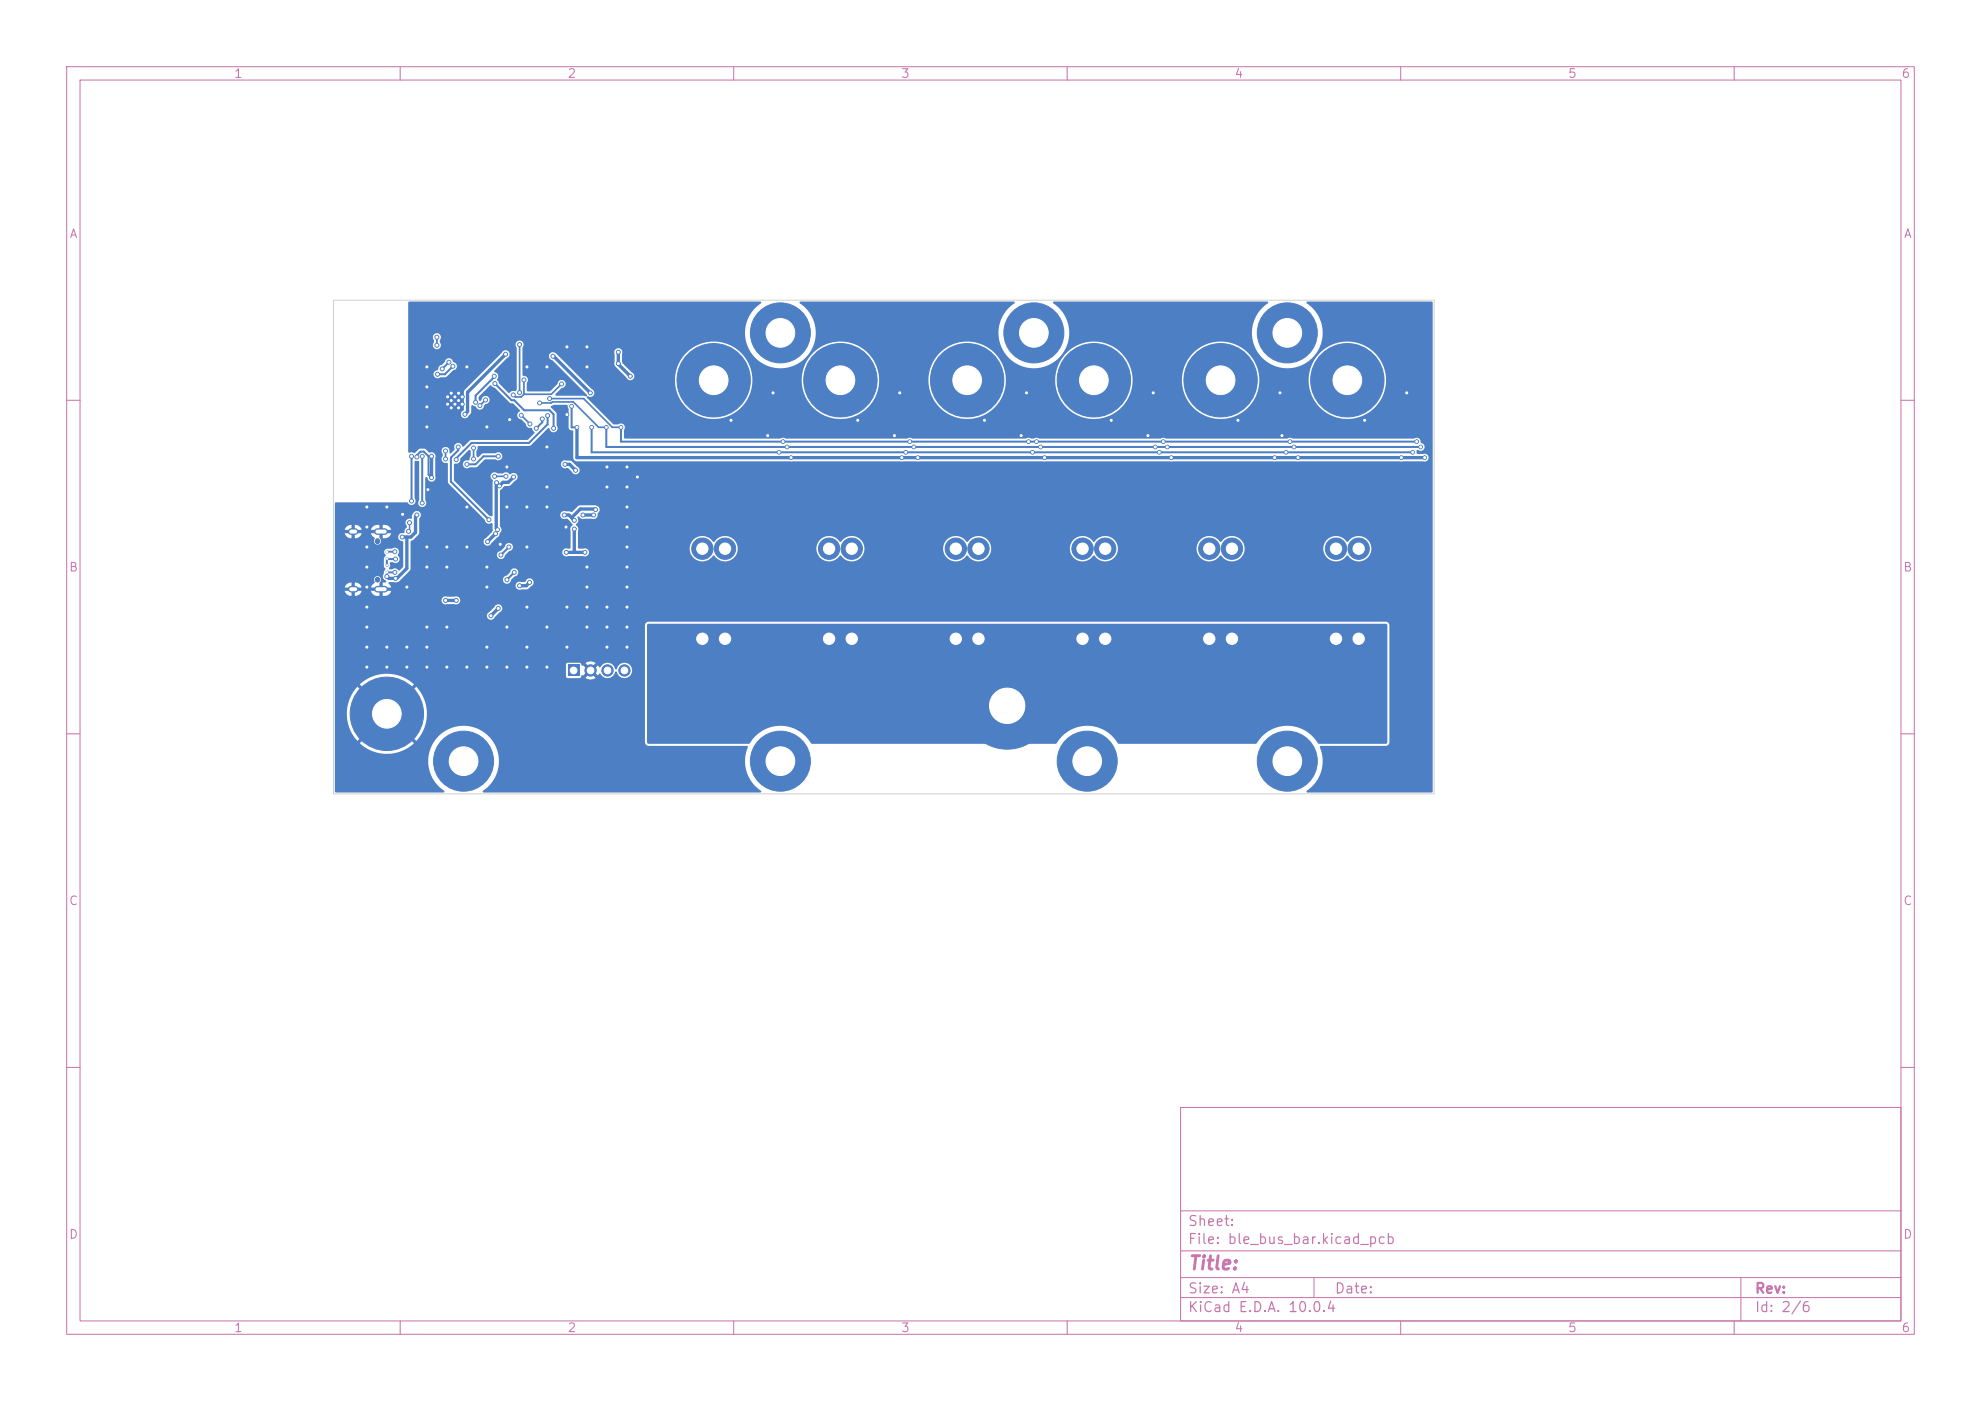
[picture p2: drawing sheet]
<svg xmlns="http://www.w3.org/2000/svg" width="297mm" height="210mm" viewBox="0 0 297 210" stroke-linecap="round" stroke-linejoin="round" font-family="sans-serif">
<defs><g id="words">
<text font-size="2" fill="#c872ab" x="178" y="190.8">Title:</text>
<g font-size="1.5" fill="#c872ab">
<text x="178" y="184.2">Sheet:</text>
<text x="178" y="186.9">File: ble_bus_bar.kicad_pcb</text>
<text x="178" y="197.1">KiCad E.D.A. 10.0.4</text>
<text x="178" y="194.3">Size: A4</text>
<text x="200" y="194.3">Date:</text>
<text x="263" y="194.3">Rev:</text>
<text x="263" y="197.1">Id: 2/6</text>
</g>
<g font-size="1.3" fill="#c872ab">
<text x="35" y="12">1</text>
<text x="85" y="12">2</text>
<text x="135" y="12">3</text>
<text x="185" y="12">4</text>
<text x="235" y="12">5</text>
<text x="285" y="12">6</text>
<text x="10.3" y="36">A</text>
<text x="285.4" y="36">A</text>
<text x="10.3" y="86">B</text>
<text x="285.3" y="86">B</text>
<text x="10.3" y="136">C</text>
<text x="285.3" y="136">C</text>
<text x="10.3" y="186">D</text>
<text x="285.3" y="186">D</text>
<text x="35" y="200">1</text>
<text x="85" y="200">2</text>
<text x="135" y="200">3</text>
<text x="185" y="200">4</text>
<text x="235" y="200">5</text>
<text x="285" y="200">6</text>
</g>
</g></defs>
<g fill="none" stroke="#c872ab" stroke-width=".15">
<path d="M10 10h277v190h-277zM12 12h273v186h-273zM60 10v2M110 10v2M160 10v2M210 10v2M260 10v2M10 60h2M285 60h2M10 110h2M285 110h2M10 160h2"/>
<path d="M177 166h108v32h-108zM285 160h2M60 198v2M110 198v2M160 198v2M177 194.5h108M177 191.5h108M177 187.5h108M177 181.5h108M197 191.5v3M210 198v2M260 198v2"/>
<path d="M261 191.5v6.5"/>
</g>
<path d="M85.1 99.7h1.8v1.7h-1.8z" fill="#4d7fc4"/>
<g fill="#4d7fc4" stroke="#4d7fc4" stroke-width=".15">
<circle cx="88.5" cy="100.5" r=".85"/>
<circle cx="91.1" cy="100.5" r=".85"/>
<circle cx="93.6" cy="100.5" r=".85"/>
<circle cx="183" cy="57" r="5.5"/>
<circle cx="164" cy="57" r="5.5"/>
<circle cx="155" cy="49.9" r="4.5"/>
<circle cx="69.5" cy="114.1" r="4.5"/>
<circle cx="163" cy="114.1" r="4.5"/>
<circle cx="117" cy="49.9" r="4.5"/>
<circle cx="67.6" cy="61.1" r=".3"/>
<circle cx="68.7" cy="61.1" r=".3"/>
<circle cx="67.1" cy="60.6" r=".3"/>
<circle cx="68.2" cy="60.6" r=".3"/>
<circle cx="69.3" cy="60.6" r=".3"/>
<circle cx="67.6" cy="60" r=".3"/>
<circle cx="68.7" cy="60" r=".3"/>
<circle cx="67.1" cy="59.5" r=".3"/>
<circle cx="68.2" cy="59.5" r=".3"/>
<circle cx="69.3" cy="59.5" r=".3"/>
<circle cx="67.6" cy="58.9" r=".3"/>
<circle cx="68.7" cy="58.9" r=".3"/>
<circle cx="107" cy="57" r="5.5"/>
<circle cx="181.3" cy="95.8" r="1.6"/>
<circle cx="184.7" cy="95.8" r="1.6"/>
<circle cx="181.3" cy="82.3" r="1.6"/>
<circle cx="184.7" cy="82.3" r="1.6"/>
<circle cx="202" cy="57" r="5.5"/>
<circle cx="117" cy="114.1" r="4.5"/>
<circle cx="105.3" cy="95.8" r="1.6"/>
<circle cx="108.7" cy="95.8" r="1.6"/>
<circle cx="105.3" cy="82.3" r="1.6"/>
<circle cx="108.7" cy="82.3" r="1.6"/>
<circle cx="200.3" cy="95.8" r="1.6"/>
<circle cx="203.7" cy="95.8" r="1.6"/>
<circle cx="200.3" cy="82.3" r="1.6"/>
<circle cx="203.7" cy="82.3" r="1.6"/>
<circle cx="126" cy="57" r="5.5"/>
<circle cx="193" cy="114.1" r="4.5"/>
<circle cx="193" cy="49.9" r="4.5"/>
<circle cx="124.3" cy="95.8" r="1.6"/>
<circle cx="127.7" cy="95.8" r="1.6"/>
<circle cx="124.3" cy="82.3" r="1.6"/>
<circle cx="127.7" cy="82.3" r="1.6"/>
<circle cx="145" cy="57" r="5.5"/>
<circle cx="151" cy="105.8" r="6.5"/>
<circle cx="58" cy="107" r="5.5"/>
<circle cx="143.3" cy="95.8" r="1.6"/>
<circle cx="146.7" cy="95.8" r="1.6"/>
<circle cx="143.3" cy="82.3" r="1.6"/>
<circle cx="146.7" cy="82.3" r="1.6"/>
<circle cx="162.3" cy="95.8" r="1.6"/>
<circle cx="165.7" cy="95.8" r="1.6"/>
<circle cx="162.3" cy="82.3" r="1.6"/>
<circle cx="165.7" cy="82.3" r="1.6"/>
<circle cx="64" cy="97" r=".3"/>
<circle cx="70" cy="55" r=".3"/>
<circle cx="88" cy="85" r=".3"/>
<circle cx="58" cy="97" r=".3"/>
<circle cx="82" cy="73" r=".3"/>
<circle cx="55" cy="100" r=".3"/>
<circle cx="88" cy="88" r=".3"/>
<circle cx="172.1" cy="65.3" r=".28"/>
<circle cx="210.9" cy="58.9" r=".28"/>
<circle cx="67" cy="100" r=".3"/>
<circle cx="84.9" cy="79" r=".28"/>
<circle cx="172.9" cy="58.9" r=".28"/>
<circle cx="67" cy="85" r=".3"/>
<circle cx="85" cy="91" r=".3"/>
<circle cx="64" cy="85" r=".3"/>
<circle cx="76" cy="70" r=".3"/>
<circle cx="153.1" cy="65.3" r=".28"/>
<circle cx="134.1" cy="65.3" r=".28"/>
<circle cx="55" cy="82" r=".3"/>
<circle cx="85" cy="97" r=".3"/>
<circle cx="185.6" cy="63" r=".28"/>
<circle cx="88" cy="55" r=".3"/>
<circle cx="115.1" cy="65.3" r=".28"/>
<circle cx="94" cy="70" r=".3"/>
<circle cx="153.9" cy="58.9" r=".28"/>
<circle cx="58" cy="76" r=".3"/>
<circle cx="64" cy="100" r=".3"/>
<circle cx="55" cy="76" r=".3"/>
<circle cx="94" cy="79" r=".3"/>
<circle cx="128.6" cy="63" r=".28"/>
<circle cx="67" cy="82" r=".3"/>
<circle cx="85" cy="62.1" r=".28"/>
<circle cx="73" cy="88" r=".3"/>
<circle cx="76" cy="94" r=".3"/>
<circle cx="134.9" cy="58.9" r=".28"/>
<circle cx="91" cy="70" r=".3"/>
<circle cx="64" cy="94" r=".3"/>
<circle cx="55" cy="85" r=".3"/>
<circle cx="64" cy="55" r=".3"/>
<circle cx="94" cy="91" r=".3"/>
<circle cx="91" cy="73" r=".3"/>
<circle cx="88" cy="52" r=".3"/>
<circle cx="79" cy="97" r=".3"/>
<circle cx="61" cy="100" r=".3"/>
<circle cx="94" cy="82" r=".3"/>
<circle cx="55" cy="79" r=".3"/>
<circle cx="82" cy="76" r=".3"/>
<circle cx="91" cy="94" r=".3"/>
<circle cx="67" cy="94" r=".3"/>
<circle cx="115.9" cy="58.9" r=".28"/>
<circle cx="60.4" cy="77.1" r=".28"/>
<circle cx="82" cy="100" r=".3"/>
<circle cx="64" cy="58" r=".3"/>
<circle cx="73" cy="100" r=".3"/>
<circle cx="82" cy="67" r=".3"/>
<circle cx="79" cy="82" r=".3"/>
<circle cx="94" cy="73" r=".3"/>
<circle cx="94" cy="94" r=".3"/>
<circle cx="73" cy="97" r=".3"/>
<circle cx="76.4" cy="62.9" r=".28"/>
<circle cx="55" cy="97" r=".3"/>
<circle cx="61" cy="88" r=".3"/>
<circle cx="85" cy="52" r=".3"/>
<circle cx="55" cy="88" r=".3"/>
<circle cx="94" cy="85" r=".3"/>
<circle cx="73" cy="64" r=".3"/>
<circle cx="64" cy="82" r=".3"/>
<circle cx="73" cy="85" r=".3"/>
<circle cx="79" cy="76" r=".3"/>
<circle cx="64.2" cy="73.4" r=".28"/>
<circle cx="94" cy="88" r=".3"/>
<circle cx="147.6" cy="63" r=".28"/>
<circle cx="82" cy="94" r=".3"/>
<circle cx="58" cy="100" r=".3"/>
<circle cx="70" cy="82" r=".3"/>
<circle cx="91" cy="97" r=".3"/>
<circle cx="204.6" cy="63" r=".28"/>
<circle cx="79" cy="91" r=".3"/>
<circle cx="79" cy="55" r=".3"/>
<circle cx="166.6" cy="63" r=".28"/>
<circle cx="88" cy="94" r=".3"/>
<circle cx="192.2" cy="65.3" r=".28"/>
<circle cx="70" cy="100" r=".3"/>
<circle cx="109.6" cy="63" r=".28"/>
<circle cx="64" cy="64" r=".3"/>
<circle cx="94" cy="97" r=".3"/>
<circle cx="75" cy="81.6" r=".28"/>
<circle cx="88" cy="91" r=".3"/>
<circle cx="55" cy="94" r=".3"/>
<circle cx="76" cy="100" r=".3"/>
<circle cx="79" cy="100" r=".3"/>
<circle cx="94" cy="76" r=".3"/>
<circle cx="76" cy="76" r=".3"/>
<circle cx="95.6" cy="71.5" r=".28"/>
<circle cx="55" cy="91" r=".3"/>
<circle cx="70" cy="76" r=".3"/>
<circle cx="82" cy="55" r=".3"/>
<circle cx="191.9" cy="58.9" r=".28"/>
<circle cx="64" cy="61" r=".3"/>
<circle cx="91" cy="91" r=".3"/>
<circle cx="61" cy="97" r=".3"/>
<circle cx="68.4" cy="90" r=".3"/>
<circle cx="66.8" cy="90" r=".3"/>
<circle cx="58" cy="86.4" r=".3"/>
<circle cx="60.3" cy="80.5" r=".3"/>
<circle cx="59.3" cy="86.7" r=".3"/>
<circle cx="62.5" cy="77.2" r=".3"/>
<circle cx="77" cy="59.2" r=".3"/>
<circle cx="78.6" cy="56.9" r=".3"/>
<circle cx="84.2" cy="57.6" r=".3"/>
<circle cx="77.9" cy="58.9" r=".3"/>
<circle cx="65.5" cy="50.6" r=".3"/>
<circle cx="65.5" cy="51.7" r=".3"/>
<circle cx="77.9" cy="51.7" r=".3"/>
<circle cx="194.6" cy="68.6" r=".28"/>
<circle cx="92.7" cy="54.5" r=".3"/>
<circle cx="74.9" cy="72.9" r=".28"/>
<circle cx="74.4" cy="72.4" r=".3"/>
<circle cx="191.1" cy="68.6" r=".28"/>
<circle cx="88.5" cy="58.9" r=".3"/>
<circle cx="75.8" cy="53.1" r=".3"/>
<circle cx="64.7" cy="71.6" r=".3"/>
<circle cx="86.5" cy="64.1" r=".28"/>
<circle cx="92.7" cy="52.8" r=".3"/>
<circle cx="74.3" cy="80" r=".3"/>
<circle cx="86.3" cy="70.5" r=".3"/>
<circle cx="82.9" cy="53.4" r=".3"/>
<circle cx="74.6" cy="79.4" r=".28"/>
<circle cx="73.1" cy="81.2" r=".3"/>
<circle cx="64.7" cy="68.4" r=".3"/>
<circle cx="62.5" cy="68.5" r=".3"/>
<circle cx="77" cy="71.5" r=".3"/>
<circle cx="69.7" cy="62.1" r=".3"/>
<circle cx="84.7" cy="69.6" r=".3"/>
<circle cx="156.6" cy="68.6" r=".28"/>
<circle cx="94.5" cy="56.4" r=".3"/>
<circle cx="213.6" cy="68.6" r=".28"/>
<circle cx="175.6" cy="68.6" r=".28"/>
<circle cx="118.6" cy="68.6" r=".28"/>
<circle cx="85.7" cy="60.9" r=".28"/>
<circle cx="135.2" cy="68.6" r=".28"/>
<circle cx="137.6" cy="68.6" r=".28"/>
<circle cx="210.1" cy="68.6" r=".28"/>
<circle cx="70" cy="69.6" r=".3"/>
<circle cx="80.4" cy="64.2" r=".3"/>
<circle cx="74.7" cy="68.4" r=".3"/>
<circle cx="81.3" cy="62.8" r=".3"/>
<circle cx="68.4" cy="68.9" r=".3"/>
<circle cx="82.1" cy="62.3" r=".3"/>
<circle cx="76.3" cy="82" r=".3"/>
<circle cx="75.1" cy="83.2" r=".3"/>
<circle cx="74.2" cy="57.5" r=".3"/>
<circle cx="83" cy="64.2" r=".3"/>
<circle cx="71.3" cy="60.3" r=".3"/>
<circle cx="73.3" cy="77.9" r=".3"/>
<circle cx="74.1" cy="56.4" r=".3"/>
<circle cx="68.7" cy="67" r=".3"/>
<circle cx="88.7" cy="64.1" r=".28"/>
<circle cx="79.4" cy="63.6" r=".3"/>
<circle cx="192.8" cy="67.8" r=".28"/>
<circle cx="116.8" cy="67.8" r=".28"/>
<circle cx="135.8" cy="67.8" r=".28"/>
<circle cx="154.8" cy="67.8" r=".28"/>
<circle cx="211.8" cy="67.8" r=".28"/>
<circle cx="173.8" cy="67.8" r=".28"/>
<circle cx="78.1" cy="62.3" r=".3"/>
<circle cx="155.4" cy="66.2" r=".28"/>
<circle cx="136.4" cy="66.2" r=".28"/>
<circle cx="193.4" cy="66.2" r=".28"/>
<circle cx="117.4" cy="66.2" r=".28"/>
<circle cx="93.1" cy="64.1" r=".28"/>
<circle cx="154.2" cy="66.2" r=".28"/>
<circle cx="82.4" cy="59.7" r=".3"/>
<circle cx="212.4" cy="66.2" r=".28"/>
<circle cx="174.4" cy="66.2" r=".28"/>
<circle cx="66.8" cy="68.8" r=".3"/>
<circle cx="175" cy="67" r=".28"/>
<circle cx="213" cy="67" r=".28"/>
<circle cx="90.9" cy="64.1" r=".28"/>
<circle cx="80.9" cy="60.4" r=".3"/>
<circle cx="118" cy="67" r=".28"/>
<circle cx="173.2" cy="67" r=".28"/>
<circle cx="66.8" cy="67.6" r=".3"/>
<circle cx="156" cy="67" r=".28"/>
<circle cx="194" cy="67" r=".28"/>
<circle cx="137" cy="67" r=".28"/>
<circle cx="59.2" cy="82.7" r=".3"/>
<circle cx="58" cy="82.7" r=".15"/>
<circle cx="74.1" cy="71.4" r=".3"/>
<circle cx="75.8" cy="71.4" r=".3"/>
<circle cx="87.4" cy="77.2" r=".3"/>
<circle cx="89" cy="77.2" r=".3"/>
<circle cx="77.1" cy="85.8" r=".3"/>
<circle cx="76" cy="86.9" r=".3"/>
<circle cx="84.9" cy="82.8" r=".3"/>
<circle cx="87.7" cy="82.8" r=".3"/>
<circle cx="77.9" cy="87.8" r=".3"/>
<circle cx="73.6" cy="92.3" r=".3"/>
<circle cx="79.4" cy="87.3" r=".3"/>
<circle cx="74.7" cy="91.2" r=".3"/>
<circle cx="86.1" cy="79.3" r=".3"/>
<circle cx="89.3" cy="76.4" r=".3"/>
<circle cx="84.6" cy="77.2" r=".3"/>
<circle cx="86.1" cy="78" r=".3"/>
<circle cx="59.3" cy="83.8" r=".3"/>
<circle cx="67.3" cy="54.3" r=".3"/>
<circle cx="63.3" cy="68.4" r=".3"/>
<circle cx="58" cy="83.7" r=".15"/>
<circle cx="63.3" cy="75.4" r=".3"/>
<circle cx="66.3" cy="55.3" r=".3"/>
<circle cx="58" cy="84.7" r=".15"/>
<circle cx="65.6" cy="56.1" r=".3"/>
<circle cx="61.4" cy="78.4" r=".3"/>
<circle cx="67.9" cy="54.9" r=".3"/>
<circle cx="61.7" cy="68.4" r=".3"/>
<circle cx="61.7" cy="75.1" r=".3"/>
<circle cx="61.3" cy="79.7" r=".3"/>
<circle cx="58" cy="85.7" r=".15"/>
<circle cx="59.2" cy="85.8" r=".3"/>
<circle cx="71" cy="67.1" r=".3"/>
<circle cx="72.8" cy="60" r=".3"/>
<circle cx="71" cy="68.8" r=".3"/>
<circle cx="72" cy="60.8" r=".3"/>
</g>
<path d="M52.6 79.7h.6M56.6 79.7h1.1M52.6 88.3h.6M56.6 88.3h1.1" fill="none" stroke="#4d7fc4" stroke-width="1"/>
<g fill="none" stroke="#4d7fc4" stroke-width=".5">
<path d="M75.8 53.1l-5.7 5.7v2.9l-.4 .4M82.9 53.4l5.6 5.5M92.7 52.8v1.8l1.8 1.8M62.5 77.2l-.2 .2v2.4l-.7 .7h-1.3M64.7 68.4v3.2M74.9 72.8l-.5-.4v6.8l.2 .2M74.9 72.8h.1M77 71.5l-.8 .8h-.8l-.5 .5M84.6 77.2h.7l.8 .8M84.7 69.6h.7l.9 .9M86.1 79.3v3.5M86.5 64.1v4.5h127.1"/>
<path d="M87.4 77.2h1.6M89.2 76.3h-2.2l-1.3 1.3M61 80.5v4.7l-1.5 1.5h-1.2l-.3-.3M66.8 90h1.6M74.3 80l-1.2 1.2M74.7 91.2l-1.1 1.1M79.4 87.3l-.5 .5h-1M84.9 82.8h2.8"/>
</g>
<path d="M65.5 50.6v1.2M72.8 60l-.9 .8M77.9 51.7v7.2M78.5 59.1l-.4 .4h-.8l-.4-.3M78.5 57v2.1M82.4 59.8h5.1l4.3 4.3h1.3M84.2 57.6l-1.6 1.5h-4.1M66.8 67.6v1.2M71 67.2v1.6M74.2 71.4h1.6M78.1 62.3l1.3 1.3M80.9 60.4h1.7l.2-.1h3.1l3.8 3.8h1.2" fill="none" stroke="#4d7fc4" stroke-width=".25"/>
<g fill="none" stroke="#4d7fc4" stroke-width=".3">
<path d="M67.3 54.3l-1 1M67.9 54.9l-1.2 1.2h-1.1M74.1 56.5l-2.8 2.8v1M74.2 57.5l2.5 2.5h.4l1.5 1.5h3.8l.6 .6v2.1M61.7 68.4v6.7M62.5 68.5v-.2l.5-.6h.6l.6 .7v2.8l.5 .4M63.3 68.4v7M68.7 67v.5l-1.1 1.1v3.6l5.7 5.7M74.7 68.4h-2.2l-1.2 1.2h-1.3M81.3 62.8v.5l-.9 .9M82.1 62.3v1.3l-2.8 2.8h-8.6l-2.3 2.3v.2M85.7 60.9v3.2h.8"/>
<path d="M88.7 64.1v3.7h123.1M90.9 64.1v2.9h122.1M93.1 64.1v2.1h119.3M58 85.8h1.2M58.1 82.7h1.1M59.3 83.8h-1.3v1M76.3 82l-1.2 1.2M77.1 85.8l-1.1 1.1"/>
</g>
<path d="M61.4 78.4v1.1l-.1 .2" fill="none" stroke="#4d7fc4" stroke-width=".2"/>
<g fill="#4d7fc4">
<path d="M61.2 45.2h52.8a.15 .15 0 0 1 .1 .1 .15 .15 0 0 1 0 .2 5.3 5.3 0 0 0-1 8 5.3 5.3 0 0 0 8-.2 5.3 5.3 0 0 0-1.2-7.9l.1-.2h32l.1 .2a5.3 5.3 0 0 0-1.1 8 5.3 5.3 0 0 0 8-.1 5.3 5.3 0 0 0-1.1-7.9l.1-.2h32l.1 .2a5.3 5.3 0 0 0-1.1 8 5.3 5.3 0 0 0 8-.1 5.3 5.3 0 0 0-1.1-7.9l.1-.2h18.6l.2 .2v73.3l-.2 .1h-18.6l-.1-.2a5.5 5.5 0 0 0 2-6.7l9.9-.1 .2-.1 .2-.2 .1-17.8-.1-.2-.2-.2-110.8-.1-.3 .1-.2 .4v17.6l.1 .3 .4 .2h14.8l.1 .2a5.5 5.5 0 0 0 2 6.6l-.1 .2h-41.5l-.1-.2a5.3 5.3 0 0 0 1.1-8 5.3 5.3 0 0 0-8.1 .1 5.3 5.3 0 0 0 1.2 7.9l-.1 .2h-16.3v-12h1.8a6 6 0 0 0 1.6 4.3l2.6-2.7h.2l.2 .3v.1l-2.7 2.6 .2 .2a6 6 0 0 0 8-.2l-2.7-2.6v-.2l.3-.2h.1l2.6 2.7 .3-.4a6 6 0 0 0-.3-7.8l-2.6 2.7h-.2l-.2-.3v-.1l2.7-2.6-.4-.3a6 6 0 0 0-7.8 .3l2.7 2.6v.2l-.3 .2h-.1l-2.6-2.7-.3 .4a6 6 0 0 0-1.3 3.5h-1.8v-7.2h34.6v1.8l.2 .2h1.9l.2-.1 .1-.3 .2 .1 .7-.6 .2 .4-.5 .5a1.33 1.33 0 0 0 1.5 0l-.5-.5v-.2l.3-.2 .6 .6 .3-.3a1.25 1.25 0 0 0 1.2 .6 1.25 1.25 0 0 0 1.1-.9h.2a1.16 1.16 0 0 0 1.8 .7 1.16 1.16 0 0 0-.1-1.9 1.16 1.16 0 0 0-1.7 .8h-.3a1.2 1.2 0 0 0-1-.9 1.2 1.2 0 0 0-1.2 .6h-.2l-.1-.3-.5 .5h-.2l-.2-.3 .5-.5a1.34 1.34 0 0 0-1.5 0l.5 .5-.2 .4-.7-.6h-.2l-.1-.2-.2-.2-1.8 .1-.3 .2h-34.6v-7.4h22.8a.62 .62 0 0 0 .5 .7 .62 .62 0 0 0 .7-.4l.7-.7a.62 .62 0 0 0 .2-1 .62 .62 0 0 0-1 .2l-1 .9-.1 .3h-22.8v-2.3h16v.2a.66 .66 0 0 0 .9 .5h1a.62 .62 0 0 0 .9-.6 .62 .62 0 0 0-.9-.6h-1.2a.61 .61 0 0 0-.7 .5h-16v-1.8h2a.3 .3 0 0 1 .1 .4l-.6 .1a.99 .99 0 0 0 1 .7v-.5l.1-.2 .4 .1v.6h.1a1 1 0 0 0 .9-.7l-.6-.1v-.4h2.7l-.1 .4-.6 .1a1.08 1.08 0 0 0 1.3 .7v-.5l.1-.2 .4 .1v.6h.4a1 1 0 0 0 .8-.7h-.5l-.1-.2v-.3h.6l-.1-.4h18.8v.2a.63 .63 0 0 0 .9 .5l.9-.1 .5-.4a.64 .64 0 0 0 .2-1.1 .64 .64 0 0 0-1.1 .4h-.6a.6 .6 0 0 0-.8 .5h-18.8l-.3-.3 .2-.1h1l.3-.1 .5-.4h15.2v.2a.63 .63 0 0 0 .7 .5 .63 .63 0 0 0 .6-.6l.4-.5a.62 .62 0 0 0 .6-.6 .62 .62 0 0 0-.6-.6 .62 .62 0 0 0-.7 .6l-.4 .5-.4 .1-.2 .4h-15.2l1.3-1.4 .1-2.3h12.9a.63 .63 0 0 0 .6 .7 .63 .63 0 0 0 .7-.6l.5-.6a.63 .63 0 0 0 .6-.6 .63 .63 0 0 0-.6-.6 .63 .63 0 0 0-.7 .6l-.5 .5-.4 .2-.2 .4h-12.9v-1.9l.3-.3 .8-.8 .2-.2v-2.2a.62 .62 0 0 0 0-.9 .62 .62 0 0 0-1 .2l-.3 .8a.62 .62 0 0 0-.7 .2 .62 .62 0 0 0 .1 .8v.3l-.3 .3-.1 .4-.1 .1a.63 .63 0 0 0-.8 .6 .63 .63 0 0 0 .7 .6v3.8l-.5 .6h-.1a.68 .68 0 0 0-1-.2h-.4l-.1-.1 .2-.4v-.5h.4a.64 .64 0 0 0 .9-.2 .64 .64 0 0 0-.2-.9 .66 .66 0 0 0 .1-.9 .66 .66 0 0 0-1-.1l-.8 .1a.48 .48 0 0 0-.3 .4 .48 .48 0 0 0 .2 .4v.2l-.3 .4v1.2l.3 .4-.3 .6a.77 .77 0 0 0 .3 1.1 .16 .16 0 0 1 .1 .2 .16 .16 0 0 1-.1 .1h-.4v.6l-.2 .1-.3-.1v-.5a.56 .56 0 0 0 .1-.8 .56 .56 0 0 0-.8-.1 .56 .56 0 0 0 0 .8l-.4 .4-.2 .4h-1.4a.99 .99 0 0 0-1-.8v.6l-.1 .1-.4-.1v-.6h-.1a1 1 0 0 0-.9 .8h-1.5v-8.7h2a.3 .3 0 0 1 .1 .5h-.6a.99 .99 0 0 0 1 .8v-.6l.1-.1 .4 .1v.6h.1a1 1 0 0 0 .9-.8h-.6v-.4l2.6-.1v.5h-.6l.6 .8a.55 .55 0 0 0 .1 .8 .55 .55 0 0 0 .8-.1 .55 .55 0 0 0-.2-.8v-.5l.3-.1 .2 .1v.6l.6-.1a1 1 0 0 0 .6-.7h-.5l-.1-.1v-.4h.6a1.03 1.03 0 0 0-.8-.7h-.4v.5l-.2 .2-.3-.1v-.6a1.07 1.07 0 0 0-1.3 .7h-1.4a1.01 1.01 0 0 0-1-.7v.5l-.1 .2-.4-.1v-.6h-.1a1 1 0 0 0-.9 .7h-1.5v-3.9l.1-.2h10.8a.65 .65 0 0 0 .9 .3 .65 .65 0 0 0 .2-1v-5.4l.1-.1h.4l.1 .1v5.8a.63 .63 0 0 0 .1 .8 .63 .63 0 0 0 .9 0 .63 .63 0 0 0 0-.9v-3.3a.18 .18 0 0 1 .2-.1 .18 .18 0 0 1 .1 .2 .61 .61 0 0 0 .8 .5 .61 .61 0 0 0 .4-.9v-2.6a.62 .62 0 0 0-.2-.7 .62 .62 0 0 0-.7-.2l-.4-.3h2.2l.2 .8a.66 .66 0 0 0-.1 .8 .66 .66 0 0 0 .8 .3v2.9l.1 .2 5.4 5.4a.7 .7 0 0 0 1.1 .5l.1 .1 .1 1-1 1.1a.62 .62 0 0 0-.2 1 .62 .62 0 0 0 1-.2l1.1-1 .1-.4a.73 .73 0 0 0 .1-1.1v-1.8h9a.76 .76 0 0 0 1 .7l.8 .7 .1 .2-.2 .1a.66 .66 0 0 0-.2 .8v2.5l-.1 .1a.85 .85 0 0 0-1.1 .4 .62 .62 0 0 0 .2 .7 .62 .62 0 0 0 .7 .1h2.2a.62 .62 0 0 0 .9-.6 .62 .62 0 0 0-.9-.6h-.6l-.1-.1h16.7a1.94 1.94 0 0 0 1.3 2 1.94 1.94 0 0 0 2.3-.8h.1a1.92 1.92 0 0 0 2.2 .8 1.92 1.92 0 0 0 1.3-2h11.8v.3a1.94 1.94 0 0 0 1.5 1.7 1.94 1.94 0 0 0 2.1-.8h.1a1.92 1.92 0 0 0 2.2 .8 1.92 1.92 0 0 0 1.3-2h11.8v.5a1.94 1.94 0 0 0 1.6 1.5 1.94 1.94 0 0 0 2-.8h.1a1.92 1.92 0 0 0 2.2 .8 1.92 1.92 0 0 0 1.3-2h11.8v.3a1.94 1.94 0 0 0 1.5 1.7 1.94 1.94 0 0 0 2.1-.8h.1a1.92 1.92 0 0 0 2.2 .8 1.92 1.92 0 0 0 1.3-2h11.8v.3a1.94 1.94 0 0 0 1.5 1.7 1.94 1.94 0 0 0 2.1-.8h.1a1.92 1.92 0 0 0 2.2 .8 1.92 1.92 0 0 0 1.3-2h11.8v.3a1.94 1.94 0 0 0 1.5 1.7 1.94 1.94 0 0 0 2.1-.8h.1a1.91 1.91 0 0 0 2.8 .3 1.91 1.91 0 0 0 0-2.9 1.91 1.91 0 0 0-2.9 .5 2.25 2.25 0 0 0-2.1-.8 1.9 1.9 0 0 0-1.5 1.7h-11.8v-.2a1.95 1.95 0 0 0-1.6-1.5 1.95 1.95 0 0 0-2 .8 2.25 2.25 0 0 0-2.1-.8 1.9 1.9 0 0 0-1.5 1.7h-11.8v-.2a1.95 1.95 0 0 0-1.6-1.5 1.95 1.95 0 0 0-2 .8 2.25 2.25 0 0 0-2.1-.8 1.9 1.9 0 0 0-1.5 1.7h-11.8v-.2a1.95 1.95 0 0 0-1.6-1.5 1.95 1.95 0 0 0-2 .8 2.26 2.26 0 0 0-2.1-.8 1.9 1.9 0 0 0-1.5 1.7h-11.8v-.2a1.95 1.95 0 0 0-1.6-1.5 1.95 1.95 0 0 0-2 .8h-.1a1.9 1.9 0 0 0-2.1-.8 1.9 1.9 0 0 0-1.4 1.7h-11.8v-.2a1.95 1.95 0 0 0-1.6-1.5 1.95 1.95 0 0 0-2 .8 2.31 2.31 0 0 0-1.8-.9 1.9 1.9 0 0 0-1.8 1.8h-16.7v-2.5a.73 .73 0 0 0-.4-.9l.1-.2a.79 .79 0 0 0 .2-1v-.1a.28 .28 0 0 1 .4 .3l.3 .1h1.4a.66 .66 0 0 0 .7-.2 .66 .66 0 0 0 .2-.7 .66 .66 0 0 0 .3-.7 .66 .66 0 0 0-.6-.5h-2.4l-.2 .2-.9 .8-1-.1a.61 .61 0 0 0-.8 .5h-9v-3.6l.6-.6 .9-.2 .7-.6a.63 .63 0 0 0 .3-1 .63 .63 0 0 0-1 0 .77 .77 0 0 0-1.1-.1h-.8a.64 .64 0 0 0-1 .1 .64 .64 0 0 0 .3 .9l-.1 5.2-.1 .2-.4-.2-5.2-5.2v-2.4l.1-.1a.71 .71 0 0 0 .9-.8l1.3-1.3 .2 .2v.7l-.3 .7a.63 .63 0 0 0-.9 .7 .63 .63 0 0 0 1.1 .4l1-.1 .5-.5h12.1a.8 .8 0 0 0 1.1 .7l.5 .5a.62 .62 0 0 0 1 .2 .62 .62 0 0 0-.2-1l-.9-.8-.7-.1a.61 .61 0 0 0-.8 .5h-12.1l.7-.6h1.5a.63 .63 0 0 0 .9 0 .63 .63 0 0 0 0-.9 .63 .63 0 0 0-.9-.1h-1.8l-.8 .7-.2-.3v-.7l.2-.7h.1l7.8-.1 2.6-2.6h.3a.63 .63 0 0 0 .9 .5 .63 .63 0 0 0 .2-1l-.1-1.8-.8-1 .4-.2h2l.2 .6v2.8l.2 .3 .4 .1 .1 .2v4l.3 .3 .2 .2h127a.59 .59 0 0 0 .8-.6 .59 .59 0 0 0-.8-.6h-1v-.5h.2a.62 .62 0 0 0 .9-.3 .62 .62 0 0 0-.5-.9 .65 .65 0 0 0-.3-.6 .65 .65 0 0 0-.7 0h-18.2l-.3-.1-.5 .1h-18.2l-.3-.1-.5 .1h-18.2l-.3-.1-.5 .1-.7-.1-.5 .1h-17l-.3-.1-.5 .1h-18.2l-.3-.1-.5 .1h-23.3l-.1-.1v-1.1a.62 .62 0 0 0-.1-.9 .62 .62 0 0 0-.9 0h-.7l-3.9-4v-.1l.1-.1a.62 .62 0 0 0 .9-.2 .62 .62 0 0 0-.3-.9l-5.4-5.4a.62 .62 0 0 0-1 .3 .62 .62 0 0 0 .6 .8l5 5.1 .1 .2-.2 .1-.2-.1h-4.3v-.2l.9-.9a.62 .62 0 0 0 .6-.6 .62 .62 0 0 0-.5-.6 .62 .62 0 0 0-.7 .5l-1.2 1.2h-3.3l-.1-.2v-1a.69 .69 0 0 0 .1-.8 .69 .69 0 0 0-.7-.4l-.1-3.6h13.8v2l1.8 1.9a.63 .63 0 0 0 1.1 .2h6.2v.4a5.8 5.8 0 0 0 6 5.6 5.8 5.8 0 0 0 5.6-6h7.4v.4a5.8 5.8 0 0 0 6 5.6 5.8 5.8 0 0 0 5.6-6h7.4v.4a5.8 5.8 0 0 0 6 5.6 5.8 5.8 0 0 0 5.6-6h7.4v.4a5.8 5.8 0 0 0 6 5.6 5.8 5.8 0 0 0 5.6-6h7.4v.4a5.8 5.8 0 0 0 6 5.6 5.8 5.8 0 0 0 5.6-6h7.4v.4a5.8 5.8 0 0 0 8.8 4.8 5.8 5.8 0 0 0 0-10 5.8 5.8 0 0 0-8.8 4.8h-7.4v-.5a5.8 5.8 0 0 0-3.3-4.5 5.8 5.8 0 0 0-8.3 5h-7.4v-.5a5.8 5.8 0 0 0-3.8-4.7 5.8 5.8 0 0 0-7.8 5.2h-7.4v-.5a5.8 5.8 0 0 0-6-5.1 5.8 5.8 0 0 0-5.6 5.6h-7.4v-.5a5.8 5.8 0 0 0-6-5.1 5.8 5.8 0 0 0-5.6 5.6h-7.4v-.5a5.8 5.8 0 0 0-6-5.1 5.8 5.8 0 0 0-5.6 5.6h-6.2a.64 .64 0 0 0-.3-1l-1.4-1.4v-1.3a.61 .61 0 0 0-.4-.9 .61 .61 0 0 0-.8 .5h-13.8v-.5a.62 .62 0 0 0 .1-.9 .62 .62 0 0 0-.8-.1 .62 .62 0 0 0-.2 .8l.1 6.3-.2 .3a.92 .92 0 0 0-1 .3l-1.4-1.4-.4-.7a.67 .67 0 0 0-.4-1.1v-.2l1.9-1.8a.62 .62 0 0 0 .2-1 .62 .62 0 0 0-1 .2l-5.5 5.6-.2 .2v2.7a.63 .63 0 0 0-.3 1.1 .63 .63 0 0 0 1.1-.2l.4-.5v-1l.6 .1a.67 .67 0 0 0 .6 .5 .67 .67 0 0 0 .7-.6l.1-.2a.63 .63 0 0 0 .7-.5 .63 .63 0 0 0-.5-.7 .63 .63 0 0 0-.7 .5 .23 .23 0 0 1-.3 .2 .23 .23 0 0 1-.1-.3v-.4l1.6-1.6h.2l.6 .4 2.2 2.2 .6 .1 1 1.1a.71 .71 0 0 0-.2 1.1l.4 .2 .6 .6a.73 .73 0 0 0 .9 .6l.4 .8-1.1 1h-8.4l-.2 .1-.9 .9h-.2a.63 .63 0 0 0-.9-.4 .63 .63 0 0 0-.2 .9l-.6 .6-.2-.1a.63 .63 0 0 0-.4-.9 .63 .63 0 0 0-.8 .5h-2.2l-.3-.2-.7-.1-.9 .7-.3-.1-.5 .1-.1-.2v-11.7h3.8v.2a.65 .65 0 0 0 1.1 .4l.8-.1 1-1a.67 .67 0 0 0 .6-.6 .67 .67 0 0 0-.6-.7 .63 .63 0 0 0-.7-.5 .63 .63 0 0 0-.6 .6l-.4 .4a.7 .7 0 0 0-.5 .8l-.5 .1-.2 .4h-3.8v-5.5h3.7l.2 .8a.61 .61 0 0 0-.1 .8 .61 .61 0 0 0 .9 .1 .61 .61 0 0 0 .1-.8l-.1-.4a.62 .62 0 0 0-.1-1 .62 .62 0 0 0-.9 .5h-3.7z"/>
<path d="M97.1 93.6l110.7-.1 .2 .2v17.6l-.2 .2h-10.1a5.4 5.4 0 0 0-9.4 0h-20.6a5.4 5.4 0 0 0-9.4 0h-36.6a5.4 5.4 0 0 0-9.4 0l-15.2-.1z"/>
</g>
<path d="M50 45h165v74h-165z" fill="none" stroke="#d0d2cd" stroke-width=".15"/>
<g fill="#fff" stroke="#fff" stroke-width=".15">
<circle cx="64" cy="97" r=".15"/>
<circle cx="70" cy="55" r=".15"/>
<circle cx="88" cy="85" r=".15"/>
<circle cx="58" cy="97" r=".15"/>
<circle cx="82" cy="73" r=".15"/>
<circle cx="55" cy="100" r=".15"/>
<circle cx="88" cy="88" r=".15"/>
<circle cx="172.1" cy="65.3" r=".15"/>
<circle cx="210.9" cy="58.9" r=".15"/>
<circle cx="67" cy="100" r=".15"/>
<circle cx="84.9" cy="79" r=".15"/>
<circle cx="172.9" cy="58.9" r=".15"/>
<circle cx="67" cy="85" r=".15"/>
<circle cx="85" cy="91" r=".15"/>
<circle cx="64" cy="85" r=".15"/>
<circle cx="76" cy="70" r=".15"/>
<circle cx="153.1" cy="65.3" r=".15"/>
<circle cx="134.1" cy="65.3" r=".15"/>
<circle cx="55" cy="82" r=".15"/>
<circle cx="85" cy="97" r=".15"/>
<circle cx="185.6" cy="63" r=".15"/>
<circle cx="88" cy="55" r=".15"/>
<circle cx="115.1" cy="65.3" r=".15"/>
<circle cx="94" cy="70" r=".15"/>
<circle cx="153.9" cy="58.9" r=".15"/>
<circle cx="58" cy="76" r=".15"/>
<circle cx="64" cy="100" r=".15"/>
<circle cx="55" cy="76" r=".15"/>
<circle cx="94" cy="79" r=".15"/>
<circle cx="128.6" cy="63" r=".15"/>
<circle cx="67" cy="82" r=".15"/>
<circle cx="85" cy="62.1" r=".15"/>
<circle cx="73" cy="88" r=".15"/>
<circle cx="76" cy="94" r=".15"/>
<circle cx="134.9" cy="58.9" r=".15"/>
<circle cx="91" cy="70" r=".15"/>
<circle cx="64" cy="94" r=".15"/>
<circle cx="55" cy="85" r=".15"/>
<circle cx="64" cy="55" r=".15"/>
<circle cx="94" cy="91" r=".15"/>
<circle cx="91" cy="73" r=".15"/>
<circle cx="88" cy="52" r=".15"/>
<circle cx="79" cy="97" r=".15"/>
<circle cx="61" cy="100" r=".15"/>
<circle cx="94" cy="82" r=".15"/>
<circle cx="55" cy="79" r=".15"/>
<circle cx="82" cy="76" r=".15"/>
<circle cx="91" cy="94" r=".15"/>
<circle cx="67" cy="94" r=".15"/>
<circle cx="115.9" cy="58.9" r=".15"/>
<circle cx="60.4" cy="77.1" r=".15"/>
<circle cx="82" cy="100" r=".15"/>
<circle cx="64" cy="58" r=".15"/>
<circle cx="73" cy="100" r=".15"/>
<circle cx="82" cy="67" r=".15"/>
<circle cx="79" cy="82" r=".15"/>
<circle cx="94" cy="73" r=".15"/>
<circle cx="94" cy="94" r=".15"/>
<circle cx="73" cy="97" r=".15"/>
<circle cx="76.4" cy="62.9" r=".15"/>
<circle cx="55" cy="97" r=".15"/>
<circle cx="61" cy="88" r=".15"/>
<circle cx="85" cy="52" r=".15"/>
<circle cx="55" cy="88" r=".15"/>
<circle cx="94" cy="85" r=".15"/>
<circle cx="73" cy="64" r=".15"/>
<circle cx="64" cy="82" r=".15"/>
<circle cx="73" cy="85" r=".15"/>
<circle cx="79" cy="76" r=".15"/>
<circle cx="64.2" cy="73.4" r=".15"/>
<circle cx="94" cy="88" r=".15"/>
<circle cx="147.6" cy="63" r=".15"/>
<circle cx="82" cy="94" r=".15"/>
<circle cx="58" cy="100" r=".15"/>
<circle cx="70" cy="82" r=".15"/>
<circle cx="91" cy="97" r=".15"/>
<circle cx="204.6" cy="63" r=".15"/>
<circle cx="79" cy="91" r=".15"/>
<circle cx="79" cy="55" r=".15"/>
<circle cx="166.6" cy="63" r=".15"/>
<circle cx="88" cy="94" r=".15"/>
<circle cx="192.2" cy="65.3" r=".15"/>
<circle cx="70" cy="100" r=".15"/>
<circle cx="109.6" cy="63" r=".15"/>
<circle cx="64" cy="64" r=".15"/>
<circle cx="94" cy="97" r=".15"/>
<circle cx="75" cy="81.6" r=".15"/>
<circle cx="88" cy="91" r=".15"/>
<circle cx="55" cy="94" r=".15"/>
<circle cx="76" cy="100" r=".15"/>
<circle cx="79" cy="100" r=".15"/>
<circle cx="94" cy="76" r=".15"/>
<circle cx="76" cy="76" r=".15"/>
<circle cx="95.6" cy="71.5" r=".15"/>
<circle cx="55" cy="91" r=".15"/>
<circle cx="70" cy="76" r=".15"/>
<circle cx="82" cy="55" r=".15"/>
<circle cx="191.9" cy="58.9" r=".15"/>
<circle cx="64" cy="61" r=".15"/>
<circle cx="91" cy="91" r=".15"/>
<circle cx="61" cy="97" r=".15"/>
<circle cx="68.4" cy="90" r=".15"/>
<circle cx="66.8" cy="90" r=".15"/>
<circle cx="58" cy="86.4" r=".15"/>
<circle cx="60.3" cy="80.5" r=".15"/>
<circle cx="59.3" cy="86.7" r=".15"/>
<circle cx="62.5" cy="77.2" r=".15"/>
<circle cx="76.9" cy="59.2" r=".15"/>
<circle cx="78.5" cy="57" r=".15"/>
<circle cx="84.2" cy="57.5" r=".15"/>
<circle cx="77.9" cy="58.8" r=".15"/>
<circle cx="65.5" cy="50.6" r=".15"/>
<circle cx="65.5" cy="51.8" r=".15"/>
<circle cx="77.9" cy="51.7" r=".15"/>
<circle cx="194.6" cy="68.6" r=".15"/>
<circle cx="92.7" cy="54.5" r=".15"/>
<circle cx="74.9" cy="72.8" r=".15"/>
<circle cx="74.5" cy="72.3" r=".15"/>
<circle cx="191.1" cy="68.6" r=".15"/>
<circle cx="88.5" cy="58.9" r=".15"/>
<circle cx="75.8" cy="53.1" r=".15"/>
<circle cx="64.7" cy="71.6" r=".15"/>
<circle cx="86.5" cy="64.1" r=".15"/>
<circle cx="92.7" cy="52.8" r=".15"/>
<circle cx="74.3" cy="80" r=".15"/>
<circle cx="86.3" cy="70.5" r=".15"/>
<circle cx="82.9" cy="53.4" r=".15"/>
<circle cx="74.6" cy="79.4" r=".15"/>
<circle cx="73.1" cy="81.2" r=".15"/>
<circle cx="64.7" cy="68.4" r=".15"/>
<circle cx="62.5" cy="68.5" r=".15"/>
<circle cx="77" cy="71.5" r=".15"/>
<circle cx="69.7" cy="62.1" r=".15"/>
<circle cx="84.7" cy="69.6" r=".15"/>
<circle cx="156.6" cy="68.6" r=".15"/>
<circle cx="94.5" cy="56.4" r=".15"/>
<circle cx="213.6" cy="68.6" r=".15"/>
<circle cx="175.6" cy="68.6" r=".15"/>
<circle cx="118.6" cy="68.6" r=".15"/>
<circle cx="85.7" cy="60.9" r=".15"/>
<circle cx="135.2" cy="68.6" r=".15"/>
<circle cx="137.6" cy="68.6" r=".15"/>
<circle cx="210.1" cy="68.6" r=".15"/>
<circle cx="70" cy="69.6" r=".15"/>
<circle cx="80.4" cy="64.2" r=".15"/>
<circle cx="74.7" cy="68.4" r=".15"/>
<circle cx="81.3" cy="62.8" r=".15"/>
<circle cx="68.4" cy="68.9" r=".15"/>
<circle cx="82.1" cy="62.3" r=".15"/>
<circle cx="76.3" cy="82" r=".15"/>
<circle cx="75.1" cy="83.2" r=".15"/>
<circle cx="74.2" cy="57.5" r=".15"/>
<circle cx="83" cy="64.2" r=".15"/>
<circle cx="71.3" cy="60.3" r=".15"/>
<circle cx="73.3" cy="77.9" r=".15"/>
<circle cx="74.1" cy="56.4" r=".15"/>
<circle cx="68.7" cy="67" r=".15"/>
<circle cx="88.7" cy="64.1" r=".15"/>
<circle cx="79.5" cy="63.5" r=".15"/>
<circle cx="192.8" cy="67.8" r=".15"/>
<circle cx="116.8" cy="67.8" r=".15"/>
<circle cx="135.8" cy="67.8" r=".15"/>
<circle cx="154.8" cy="67.8" r=".15"/>
<circle cx="211.8" cy="67.8" r=".15"/>
<circle cx="173.8" cy="67.8" r=".15"/>
<circle cx="78.2" cy="62.2" r=".15"/>
<circle cx="155.4" cy="66.2" r=".15"/>
<circle cx="136.4" cy="66.2" r=".15"/>
<circle cx="193.4" cy="66.2" r=".15"/>
<circle cx="117.4" cy="66.2" r=".15"/>
<circle cx="93.1" cy="64.1" r=".15"/>
<circle cx="154.2" cy="66.2" r=".15"/>
<circle cx="82.4" cy="59.8" r=".15"/>
<circle cx="212.4" cy="66.2" r=".15"/>
<circle cx="174.4" cy="66.2" r=".15"/>
<circle cx="66.8" cy="68.8" r=".15"/>
<circle cx="175" cy="67" r=".15"/>
<circle cx="213" cy="67" r=".15"/>
<circle cx="90.9" cy="64.1" r=".15"/>
<circle cx="80.9" cy="60.4" r=".15"/>
<circle cx="118" cy="67" r=".15"/>
<circle cx="173.2" cy="67" r=".15"/>
<circle cx="66.8" cy="67.6" r=".15"/>
<circle cx="156" cy="67" r=".15"/>
<circle cx="194" cy="67" r=".15"/>
<circle cx="137" cy="67" r=".15"/>
<circle cx="59.2" cy="82.7" r=".15"/>
<circle cx="58" cy="82.8" r=".1"/>
<circle cx="74.2" cy="71.4" r=".15"/>
<circle cx="75.8" cy="71.4" r=".15"/>
<circle cx="87.4" cy="77.2" r=".15"/>
<circle cx="89" cy="77.2" r=".15"/>
<circle cx="77.1" cy="85.8" r=".15"/>
<circle cx="76" cy="86.9" r=".15"/>
<circle cx="84.9" cy="82.8" r=".15"/>
<circle cx="87.7" cy="82.8" r=".15"/>
<circle cx="77.9" cy="87.8" r=".15"/>
<circle cx="73.6" cy="92.3" r=".15"/>
<circle cx="79.4" cy="87.3" r=".15"/>
<circle cx="74.7" cy="91.2" r=".15"/>
<circle cx="86.1" cy="79.3" r=".15"/>
<circle cx="89.3" cy="76.4" r=".15"/>
<circle cx="84.6" cy="77.2" r=".15"/>
<circle cx="86.1" cy="78" r=".15"/>
<circle cx="59.3" cy="83.8" r=".15"/>
<circle cx="67.3" cy="54.3" r=".15"/>
<circle cx="63.3" cy="68.4" r=".15"/>
<circle cx="58" cy="83.8" r=".1"/>
<circle cx="63.3" cy="75.4" r=".15"/>
<circle cx="66.3" cy="55.3" r=".15"/>
<circle cx="58" cy="84.8" r=".1"/>
<circle cx="65.6" cy="56.1" r=".15"/>
<circle cx="61.4" cy="78.3" r=".15"/>
<circle cx="67.9" cy="54.9" r=".15"/>
<circle cx="61.7" cy="68.4" r=".15"/>
<circle cx="61.7" cy="75.1" r=".15"/>
<circle cx="61.2" cy="79.6" r=".15"/>
<circle cx="58" cy="85.8" r=".1"/>
<circle cx="59.2" cy="85.8" r=".15"/>
<circle cx="71" cy="67.2" r=".15"/>
<circle cx="72.8" cy="59.9" r=".15"/>
<circle cx="71" cy="68.8" r=".15"/>
<circle cx="71.9" cy="60.8" r=".15"/>
<circle cx="86" cy="100.5" r=".5"/>
<circle cx="88.5" cy="100.5" r=".5"/>
<circle cx="91.1" cy="100.5" r=".5"/>
<circle cx="93.6" cy="100.5" r=".5"/>
<circle cx="183" cy="57" r="2.15"/>
<circle cx="164" cy="57" r="2.15"/>
<circle cx="155" cy="49.9" r="2.15"/>
<circle cx="69.5" cy="114.1" r="2.15"/>
<circle cx="163" cy="114.1" r="2.15"/>
<circle cx="117" cy="49.9" r="2.15"/>
<circle cx="67.6" cy="61.1" r=".15"/>
<circle cx="68.8" cy="61.1" r=".15"/>
<circle cx="67.1" cy="60.6" r=".15"/>
<circle cx="68.2" cy="60.6" r=".15"/>
<circle cx="69.3" cy="60.6" r=".15"/>
<circle cx="67.7" cy="60" r=".15"/>
<circle cx="68.8" cy="60" r=".15"/>
<circle cx="67.1" cy="59.5" r=".15"/>
<circle cx="68.2" cy="59.5" r=".15"/>
<circle cx="69.3" cy="59.5" r=".15"/>
<circle cx="67.6" cy="58.9" r=".15"/>
<circle cx="68.8" cy="58.9" r=".15"/>
<circle cx="107" cy="57" r="2.15"/>
<circle cx="181.3" cy="95.7" r=".85"/>
<circle cx="184.7" cy="95.7" r=".85"/>
<circle cx="181.3" cy="82.2" r=".85"/>
<circle cx="184.7" cy="82.2" r=".85"/>
<circle cx="202" cy="57" r="2.15"/>
<circle cx="117" cy="114.1" r="2.15"/>
<circle cx="105.3" cy="95.7" r=".85"/>
<circle cx="108.7" cy="95.7" r=".85"/>
<circle cx="105.3" cy="82.2" r=".85"/>
<circle cx="108.7" cy="82.2" r=".85"/>
<circle cx="200.3" cy="95.7" r=".85"/>
<circle cx="203.7" cy="95.7" r=".85"/>
<circle cx="200.3" cy="82.2" r=".85"/>
<circle cx="203.7" cy="82.2" r=".85"/>
<circle cx="126" cy="57" r="2.15"/>
<circle cx="193" cy="114.1" r="2.15"/>
<circle cx="193" cy="49.9" r="2.15"/>
<circle cx="124.3" cy="95.7" r=".85"/>
<circle cx="127.7" cy="95.7" r=".85"/>
<circle cx="124.3" cy="82.2" r=".85"/>
<circle cx="127.7" cy="82.2" r=".85"/>
<circle cx="145" cy="57" r="2.15"/>
<circle cx="151" cy="105.8" r="2.65"/>
<circle cx="58" cy="107" r="2.15"/>
<circle cx="143.3" cy="95.7" r=".85"/>
<circle cx="146.7" cy="95.7" r=".85"/>
<circle cx="143.3" cy="82.2" r=".85"/>
<circle cx="146.7" cy="82.2" r=".85"/>
<circle cx="162.3" cy="95.7" r=".85"/>
<circle cx="165.7" cy="95.7" r=".85"/>
<circle cx="162.3" cy="82.2" r=".85"/>
<circle cx="165.7" cy="82.2" r=".85"/>
</g>
<g fill="#000" stroke="#000" stroke-width=".15">
<circle cx="56.6" cy="81.1" r=".33"/>
<circle cx="56.6" cy="86.9" r=".33"/>
</g>
<path d="M52.6 79.7h.6M56.6 79.7h1.1M52.6 88.3h.6M56.6 88.3h1.1" fill="none" stroke="#fff" stroke-width=".6"/>
<use href="#words"/>
</svg>
